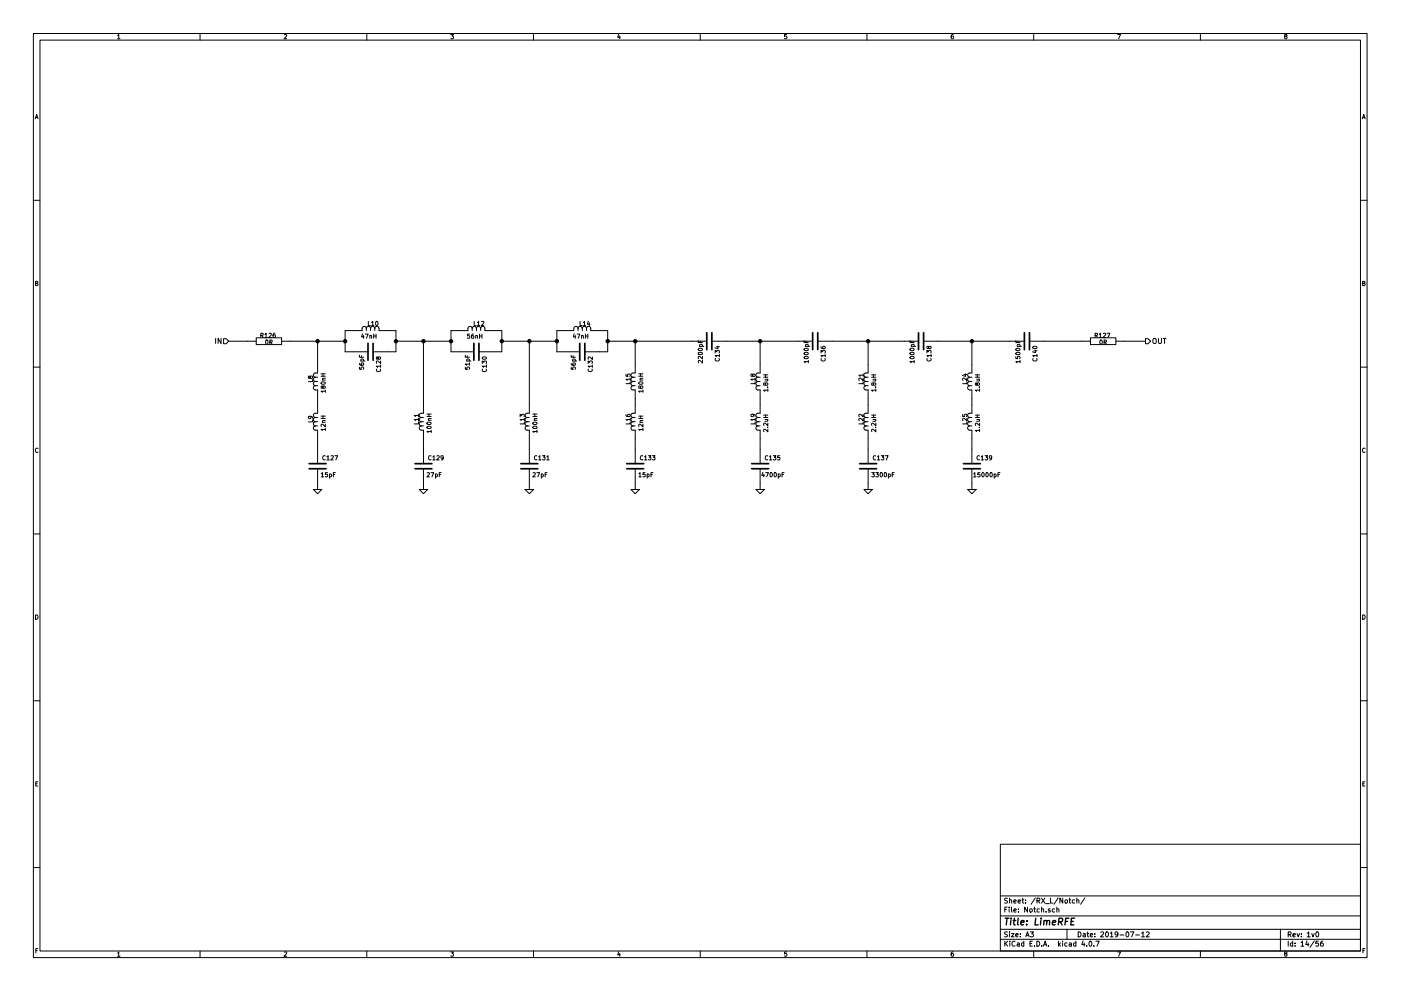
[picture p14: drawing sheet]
<svg xmlns="http://www.w3.org/2000/svg" width="420mm" height="297mm" viewBox="0 0 420 297" stroke-linecap="round" stroke-linejoin="round" font-family="sans-serif">
<g fill="none" stroke="#000" stroke-width=".3">
<path d="M10 10h400v277h-400zM12 12h396v273.1h-396zM35.3 10.7l.3-.4v1.3M35.3 11.6h.7M60 10v2M85.2 10.4l.5-.1 .3 .4-.8 .9h.8M110 10v2M135.2 10.3h.8l-.4 .5 .4 .3-.1 .4h-.7M160 10v2M185.5 10.2l-.3 1h.8M185.9 10.8v.8M210 10v2"/>
<path d="M235.9 10.3h-.6v.6h.6l.1 .5-.3 .2-.4-.1M260 10v2M285.9 10.3l-.6 .3-.1 .8 .3 .2 .4-.1v-.6l-.4-.1-.3 .3M310 10v2M335.2 10.3h.8l-.5 1.3M360 10v2M385.5 10.9l-.3-.3 .3-.3 .4 .1v.4a.5 .5 0 0 0-.5 .2 .5 .5 0 0 0 0 .5l.3 .1 .3-.2-.3-.5M10.6 35.6l.4-1.3 .4 1.3M10.7 35.2h.6M408.6 35.6l.4-1.3 .4 1.3M408.7 35.2h.6M10 60h2"/>
<path d="M408 60h2M10.7 84.9l.5-.1 .1-.4-.6-.1v1.3h.5l.2-.4-.3-.3M80.7 100l.5-.1 .2 .3-.8 1h.8M82.5 99.9l-.6 .3v.7l.2 .3 .4-.2v-.6h-.4l-.2 .2M109.9 98.5l-.2-.5-.6-.2-.5 .4v.9h-5.1v6.3h6.9M109.9 98.5l.1-.5 .4-.2 .5 .2 .2 .5M109.9 98.5v.6M110.5 96.3v1.3h.6M111.1 98.5l.2-.5 .4-.2 .5 .2 .2 .5M111.1 98.5v.6M111.4 96.7l.4-.4v1.3M111.4 97.6h.7"/>
<path d="M112.4 98.5l.2-.5 .5-.2 .5 .4 .1 .9h5v6.3h-6.8M112.4 98.5v.6M112.8 96.4l.1-.1a.61 .61 0 0 1 .5 .7 .61 .61 0 0 1-.6 .5zM141.6 98.5l-.2-.5-.5-.2-.5 .4-.1 .9h-5v6.3h6.8M141.6 98.5l.2-.5 .3-.2 .6 .2 .2 .5M141.6 98.5v.6M142.2 96.3v1.3h.6M142.9 98.5l.2-.5 .3-.2 .6 .2 .1 .5M142.9 98.5v.6M143.2 96.7l.3-.4v1.3M143.2 97.6h.7M144.1 98.5l.2-.5 .6-.2 .5 .4v.9h5.1v6.3h-6.9"/>
<path d="M144.1 98.5v.6M144.4 96.4l.5-.1 .2 .4-.8 .9h.8M173.4 98.5l-.2-.5-.6-.2-.5 .4v.9h-5.1v6.3h6.9M173.4 98.5l.1-.5 .4-.2 .5 .2 .2 .5M173.4 98.5v.6M174 96.3v1.3h.6M174.6 98.5l.2-.5 .4-.2 .5 .2 .2 .5M174.6 98.5v.6M174.9 96.7l.4-.4v1.3M174.9 97.6h.7M175.9 98.5l.2-.5 .5-.2 .5 .4 .1 .9h5v6.3h-6.8M175.9 98.5v.6"/>
<path d="M176.4 96.3l-.3 .9h.8M176.7 96.7v.9M330.9 100l.4-.1 .3 .3-.8 1h.8M332 99.9h.8l-.5 1.3M408.7 84.9l.5-.1 .1-.4-.6-.1v1.3h.5l.2-.4-.3-.3M10 110h2M64.7 101.4v1.6M66.3 101.4v1.6l-.9-1.6v1.6M67.1 101.5h.7l.8 .8-.8 .7h-.7zM68.6 102.3h8.2M76.8 101.3h7.7v2h-7.7zM78.2 100.5h.6l.1-.5-.7-.1v1.3"/>
<path d="M78.5 100.5l.4 .7M79.5 100.2l.3-.3v1.3M79.5 101.2h.7M79.8 102l.1-.1a.61 .61 0 0 1 .5 .7 .61 .61 0 0 1-.6 .5zM80.9 102.6l.6-.1 .1-.5-.7-.1v1.3M81.2 102.6l.4 .6M84.5 102.3h19M93 112.9l.6-.1v.6a.52 .52 0 0 1-.5-.1 .52 .52 0 0 1-.2-.5h-.3l-.1 .4 .2 .2 .3-.2M93.8 113.8v.6h-1.3M94.6 115.6l-.6 .4v.5l.4 .4h.8v7h-.9l-.3 .5 .2 .6 .4 .1M94.6 114.3l-.4 .2-.2 .4 .2 .5 .4 .2M94.6 113.1l-.4 .1-.2 .4 .2 .6 .4 .1"/>
<path d="M94.6 115.6h.6M94.6 114.3h.6M94.6 113.1h.6M95.2 102.3v9.5h-.9l-.3 .5 .2 .6 .4 .2M96.3 112.8h1.3M96.3 112.1h1.3M96.3 114.6a.76 .76 0 0 1 1.3 .3 .66 .66 0 0 1-.7 .3 .66 .66 0 0 1-.6-.6zM96.7 113.9h.9M96.8 115.9l.6-.2v.6a.52 .52 0 0 1-.5 0 .52 .52 0 0 1-.2-.6h-.3l-.1 .5 .2 .2 .3-.2M96.9 112.1v.7M97.6 117.3h-1.3l.3 .3M97.6 113.4h-.8v.5"/>
<path d="M97.6 116.9v.7M107.8 110v.7h.6v-.7h.5v.7M107.8 108.9l.3 .5 .7 .1 .3-.2-.2-.5-.6 .1v.4l.2 .2M107.8 106.5v.6h1.3M108.2 108.2h1.3M108.3 108.2l-.1-.3 .3-.3 .5 .1v.5M108.4 106.6v.5M108.7 100.1l-.3 .9h.8M109 100.5v.9M109.6 100.1h.8l-.5 1.3M110.9 100.7l.5-.1 .1 .8M110.9 100.5v.9"/>
<path d="M112.1 100.1v1.3M112.1 100.7h.7M112.8 100.1v1.3M113 110.6a.56 .56 0 0 0 .5 .8 .56 .56 0 0 0 .5-.8M113.4 107.2l.6-.2v.6a.52 .52 0 0 1-.6 0 .52 .52 0 0 1-.1-.6h-.3l-.1 .5 .2 .2 .3-.2M114.1 109.8h-1.2l.3 .3M114.1 108.2v.8l-.9-.8-.3 .2 .1 .5M114.1 109.4v.7M118.7 102.3h16.6M127 102.3v21.6h-.9l-.4 .5 .2 .6 .5 .1M139.5 110v.7h.6v-.7h.6v.7M139.5 106.5v.6h1.3"/>
<path d="M140 108.2h1.2M140 108.2v-.3l.2-.3 .5 .1v.5M140.1 106.6v.5M140.8 109.1h-1.3l.4 .4M140.8 108.8v.7M140.8 100.1h-.6v.6h.6v.6h-.6M142 100.1l-.5 .3-.1 .8 .2 .2 .5-.1-.1-.6-.4-.1-.2 .2M142.7 100.7l.5-.1v.8M142.7 100.5v.9M143.8 100.7h.7M143.8 100.1v1.3M144.5 100.1v1.3"/>
<path d="M144.6 109v-.8l.5 .4 .1-.4h.6v.8M144.7 107.1a.76 .76 0 0 1 1.2 .3 .66 .66 0 0 1-.7 .3 .66 .66 0 0 1-.5-.6zM144.7 110.6a.56 .56 0 0 0 .5 .8 .56 .56 0 0 0 .6-.8M145.9 109.8h-1.3l.4 .3M145.9 109.4v.7M150.5 102.3h16.5M158.7 102.3v21.6h-.9l-.3 .5 .2 .6 .4 .1M171.3 110v.7h.6v-.7h.5v.7M171.3 108.9l.3 .5 .7 .1 .3-.2-.2-.5-.6 .1v.4l.2 .2M171.3 106.5v.6h1.3M171.7 108.2h1.3M171.8 108.2l-.1-.3 .3-.3 .5 .1v.5"/>
<path d="M171.9 106.6v.5M172.2 100.1l-.3 .9h.8M172.5 100.5v.9M173.1 100.1h.8l-.5 1.3M174.4 100.7l.5-.1 .1 .8M174.4 100.5v.9M175.6 100.7h.7M175.6 100.1v1.3M176.3 100.1v1.3M176.4 109v-.8l.5 .4 .1-.4h.5v.8M176.5 110.6a.56 .56 0 0 0 .5 .8 .56 .56 0 0 0 .5-.8M177.6 109.8h-1.2l.3 .3"/>
<path d="M177.6 107v.8l-.9-.8-.3 .2 .1 .5M177.6 109.4v.7M182.2 102.3h29.8M187.7 112.2v.6h.6v-.6h.6v.6M189 114.4v.6h-1.3M189 113.7h-1.3l.4 .3M189 113.3v.7M189.9 115.6l-.5 .2-.2 .3 .4 .7 .9 .1v7h-.9l-.4 .5 .2 .6 .5 .1M189.9 114.3l-.5 .2-.2 .4 .2 .5 .5 .2M189.9 113.1l-.5 .1-.2 .4 .2 .6 .5 .1M189.9 115.6h.6M189.9 114.3h.6"/>
<path d="M189.9 113.1h.6M190.5 102.3v9.5h-.9l-.4 .5 .2 .6 .5 .2M191.5 112.8h1.3M191.5 112.1h1.3M191.6 114.6a.76 .76 0 0 1 1.2 .3 .66 .66 0 0 1-.7 .3 .66 .66 0 0 1-.5-.6zM191.9 113.9h.9M192.1 115.9l.6-.2v.6a.52 .52 0 0 1-.6 0 .52 .52 0 0 1-.2-.6h-.3l-.1 .5 .3 .2 .3-.2M192.1 112.1v.7M192.8 117.3h-1.3l.4 .3M192.8 113.4h-.8l.1 .5M192.8 116.9v.7M209.4 102.1v.6h1.3"/>
<path d="M209.4 105.8a.76 .76 0 0 1 1.3 .2 .66 .66 0 0 1-.7 .3 .66 .66 0 0 1-.6-.5zM209.4 104.6a.76 .76 0 0 1 1.3 .2 .66 .66 0 0 1-.7 .3 .66 .66 0 0 1-.6-.5zM209.8 103.8h1.3M209.9 103.8l-.1-.3 .3-.3 .5 .1v.5M210 102.2v.5M210.7 108v.8l-.9-.8-.4 .3 .1 .4M210.7 106.8v.8l-.9-.8-.4 .2 .1 .5M213.5 102.3h30.2M214.5 105.8v-.8l.5 .4 .1-.3h.5v.7M214.6 107.5a.56 .56 0 0 0 .5 .7 .56 .56 0 0 0 .5-.7M214.9 103.9h.8M215.3 103.7v.8l-.9-.3"/>
<path d="M215.7 106.6h-1.2l.3 .3M215.7 106.2v.7M225.7 112.3l.6-.1v.6a.52 .52 0 0 1-.5-.1 .52 .52 0 0 1-.2-.5h-.3l-.1 .4 .2 .2 .3-.2M226.5 114.4v.6h-1.3M226.5 113.7h-1.3l.4 .3M226.5 113.3v.7M227.3 115.6l-.6 .4v.5l.4 .4h.9v7h-.9l-.4 .5 .2 .6 .4 .1M227.3 114.3l-.4 .2-.2 .4 .2 .5 .4 .2M227.3 113.1l-.4 .1-.2 .4 .2 .6 .4 .1M227.3 115.6h.7M227.3 114.3h.7M227.3 113.1h.7"/>
<path d="M228 102.3v9.5h-.9l-.4 .5 .2 .6 .4 .2M229 113.1h1.3M229 112.4h1.3M229.4 113.7h.9M229.5 115l.6-.2v.6a.52 .52 0 0 1-.5 0 .52 .52 0 0 1-.2-.6h-.3l-.1 .5 .2 .2 .3-.2M229.6 112.4v.7M230.1 116h.2M230.1 113.7l.1 .5h-.8M230.3 117h-1.3l.4 .3M230.3 116.6v.7M241.1 102.1v.6h1.3M241.2 107a.76 .76 0 0 1 1.2 .3 .66 .66 0 0 1-.7 .3 .66 .66 0 0 1-.5-.6z"/>
<path d="M241.2 105.7a.69 .69 0 0 1 1.2 .3 .66 .66 0 0 1-.7 .3 .66 .66 0 0 1-.5-.5zM241.2 104.5a.69 .69 0 0 1 1.2 .3 .66 .66 0 0 1-.7 .3 .66 .66 0 0 1-.5-.5zM241.6 103.8h1.2M241.6 103.8v-.3l.2-.3 .5 .1v.5M241.7 102.2v.5M242.4 108.4h-1.3l.4 .3M242.4 108v.7M245.2 102.3h30.3M246.2 105.8v-.8l.5 .4 .1-.3h.6v.7M246.2 103.9l.3 .6h.7l.3-.2-.1-.5-.6 .1-.1 .4 .2 .2M246.3 107.5a.56 .56 0 0 0 .5 .7 .56 .56 0 0 0 .6-.7M247.5 106.6h-1.3l.4 .3"/>
<path d="M247.5 106.2v.7M258.9 114.4v.6h-1.3M258.9 113.3v.8l-1-.8-.3 .2 .1 .5M258.9 112.5h-1.3l.3 .3M258.9 112.1v.7M259.7 115.6l-.4 .2-.2 .3 .3 .7 .9 .1v7h-.9l-.3 .5 .2 .6 .4 .1M259.7 114.3l-.4 .2-.2 .4 .2 .5 .4 .2M259.7 113.1l-.4 .1-.2 .4 .2 .6 .4 .1M259.7 115.6h.6M259.7 114.3h.6M259.7 113.1h.6M260.3 102.3v9.5h-.9l-.3 .5 .2 .6 .4 .2"/>
<path d="M261.4 113.1h1.3M261.4 112.4h1.3M261.8 113.7h.9M261.9 115l.6-.2v.6a.52 .52 0 0 1-.5 0 .52 .52 0 0 1-.2-.6h-.3l-.1 .5 .2 .2 .3-.2M262 112.4v.7M262.5 116h.2M262.5 113.7l.1 .5h-.8M262.7 117h-1.3l.3 .3M262.7 116.6v.7M272.9 102.1v.6h1.3M272.9 107a.76 .76 0 0 1 1.3 .3 .66 .66 0 0 1-.7 .3 .66 .66 0 0 1-.6-.6zM272.9 105.8a.76 .76 0 0 1 1.3 .2 .66 .66 0 0 1-.7 .3 .66 .66 0 0 1-.6-.5z"/>
<path d="M272.9 104.6a.76 .76 0 0 1 1.3 .2 .66 .66 0 0 1-.7 .3 .66 .66 0 0 1-.6-.5zM273.3 103.8h1.3M273.4 103.8l-.1-.3 .3-.3 .5 .1v.5M273.5 102.2v.5M274.2 108.4h-1.3l.4 .3M274.2 108v.7M277 102.3h30.2M278 105.8v-.8l.5 .4 .1-.3h.5v.7M278.1 107.5a.56 .56 0 0 0 .5 .7 .56 .56 0 0 0 .5-.7M278.5 104l.6-.2v.7a.52 .52 0 0 1-.6-.1 .52 .52 0 0 1-.1-.6h-.3l-.1 .5 .2 .2 .3-.2M279.2 106.6h-1.2l.3 .3M279.2 106.2v.7"/>
<path d="M289.1 112.2h.9M289.5 112.1v.7l-.9-.3M290 114.4v.6h-1.3M290 113.3v.8l-.9-.8-.4 .2 .1 .5M290.8 115.6l-.4 .2-.2 .3 .4 .7 .9 .1v7h-.9l-.4 .5 .2 .6 .4 .1M290.8 114.3l-.4 .2-.2 .4 .2 .5 .4 .2M290.8 113.1l-.4 .1-.2 .4 .2 .6 .4 .1M290.8 115.6h.7M290.8 114.3h.7M290.8 113.1h.7M291.5 102.3v9.5h-.9l-.4 .5 .2 .6 .4 .2M292.5 113.1h1.3"/>
<path d="M292.5 112.4h1.3M292.9 113.7h.9M293 115l.6-.2v.6a.52 .52 0 0 1-.5 0 .52 .52 0 0 1-.2-.6h-.3l-.1 .5 .2 .2 .3-.2M293.1 112.4v.7M293.6 116h.2M293.6 113.7l.1 .5h-.8M293.8 117h-1.3l.4 .3M293.8 116.6v.7M304.6 106.9v.6h.6v-.6h.6v.6M304.6 102.1v.6h1.3M304.7 105.8a.76 .76 0 0 1 1.2 .2 .66 .66 0 0 1-.7 .3 .66 .66 0 0 1-.5-.5zM304.7 104.6a.76 .76 0 0 1 1.2 .2 .66 .66 0 0 1-.7 .3 .66 .66 0 0 1-.5-.5z"/>
<path d="M305.1 103.8h1.2M305.1 103.8v-.3l.2-.3 .5 .1v.5M305.2 102.2v.5M305.9 108.4h-1.3l.4 .3M305.9 108v.7M308.7 102.3h18.3M309.8 104a.76 .76 0 0 1 1.2 .2 .66 .66 0 0 1-.7 .3 .66 .66 0 0 1-.5-.5zM309.8 107.5a.56 .56 0 0 0 .5 .7 .56 .56 0 0 0 .6-.7M310.1 105.1h.9M310.6 105v.7l-.9-.3M311 106.6h-1.3l.4 .3M311 106.2v.7"/>
<path d="M327 101.3h7.6v2h-7.6zM328.4 100.5h.6l.1-.5-.7-.1v1.3M328.7 100.5l.4 .7M329.6 100.2l.4-.3v1.3M329.6 101.2h.8M329.9 102l.2-.1a.61 .61 0 0 1 .5 .7 .61 .61 0 0 1-.6 .5zM331.1 102.6l.6-.1 .1-.5-.7-.1v1.3M331.4 102.6l.4 .6M334.6 102.3h8.9M343.5 101.5h.8l.8 .8-.8 .7h-.8zM345.8 101.7l.3-.3 .6 .3-.1 1.2-.8-.1zM347.4 101.4v1.3l.3 .3 .6-.3v-1.3"/>
<path d="M348.8 101.4h.9M349.2 101.4v1.6M408 110h2M11.4 134.4a.58 .58 0 0 0-.8 .6 .58 .58 0 0 0 .8 .5M93 124.8l.3 .2-.1 .4h-.6l-.1-.4 .2-.2h.7l.4 .6M93.8 125.8v.7h-1.3M94.6 127.7l-.4 .1-.2 .6 .4 .5h.8v10.1M94.6 126.4l-.4 .2-.2 .3 .2 .6 .4 .2M94.6 125.1l-.4 .2-.2 .4 .2 .5 .4 .2M94.6 127.7h.6M94.6 126.4h.6M94.6 125.1h.6"/>
<path d="M96.3 125.4h1.3M96.3 124.7h1.3M96.7 126.6h.9M96.9 124.7v.7M97.5 136.7a.56 .56 0 0 0-.7 .5 .56 .56 0 0 0 .7 .5M97.6 128.7h-1.3l.3 .4M97.6 127.1v.8l-1-.8-.3 .3 .1 .4M97.6 126l-.8 .1v.5M97.6 128.4v.7M98 136.9l.4-.3v1.3M98 137.9h.8M99.3 136.7l.4-.1 .3 .3-.8 1h.8"/>
<path d="M100.4 136.6h.8l-.5 1.3M125.5 126.5v.6h-1.3M125.5 125.7h-1.3l.4 .4M125.5 124.5h-1.3l.4 .4M125.5 124.2v.7M125.5 125.4v.7M126.4 127.7l-.5 .1-.2 .6 .4 .5h.9v10.1M126.4 126.4l-.5 .2-.2 .3 .2 .6 .5 .2M126.4 125.1l-.5 .2-.2 .4 .2 .5 .5 .2M126.4 127.7h.6M126.4 126.4h.6M126.4 125.1h.6"/>
<path d="M128 124.8h1.3M128 124.1h1.3M128.1 127.9a.76 .76 0 0 1 1.2 .3 .66 .66 0 0 1-.7 .3 .66 .66 0 0 1-.5-.6zM128.1 126.7a.76 .76 0 0 1 1.2 .3 .66 .66 0 0 1-.7 .3 .66 .66 0 0 1-.5-.6zM128.4 126h.9M128.6 124.1v.7M129.3 136.7a.56 .56 0 0 0-.8 .5 .56 .56 0 0 0 .8 .5M129.3 129.3h-1.3l.4 .4M129.3 125.4l-.8 .1 .1 .5M129.3 129v.7M129.8 136.9l.3-.3v1.3M129.8 137.9h.7"/>
<path d="M131 136.7l.5-.1 .2 .3-.8 1h.8M132.9 137.1l-.2 .3-.4-.1v-.6l.4-.1 .2 .2v.8l-.6 .3M156 125v-.8l.5 .4 .1-.4h.5v.8M157.3 126.5v.6h-1.3M157.3 125.7h-1.3l.3 .4M157.3 125.4v.7M158.1 127.7l-.4 .1-.2 .6 .4 .5h.8v10.1M158.1 126.4l-.4 .2-.2 .3 .2 .6 .4 .2M158.1 125.1l-.4 .2-.2 .4 .2 .5 .4 .2M158.1 127.7h.6M158.1 126.4h.6M158.1 125.1h.6"/>
<path d="M159.8 124.8h1.3M159.8 124.1h1.3M159.8 127.9a.76 .76 0 0 1 1.3 .3 .66 .66 0 0 1-.7 .3 .66 .66 0 0 1-.6-.6zM159.8 126.7a.76 .76 0 0 1 1.3 .3 .66 .66 0 0 1-.7 .3 .66 .66 0 0 1-.6-.6zM160.2 126h.9M160.4 124.1v.7M161 136.7a.56 .56 0 0 0-.7 .5 .56 .56 0 0 0 .7 .5M161.1 129.3h-1.3l.3 .4M161.1 125.4l-.8 .1v.5M161.1 129v.7M161.5 136.9l.4-.3v1.3M161.5 137.9h.8"/>
<path d="M162.7 136.6h.8l-.5 .5 .4 .1v.5h-.7M164 136.9l.3-.3v1.3M164 137.9h.7M187.7 124.3l.3 .5 .7 .1 .3-.3-.1-.4-.6 .1-.1 .3 .2 .3M189 126.5v.6h-1.3M189 125.7h-1.3l.4 .4M189 125.4v.7M189.9 127.7l-.5 .1-.2 .6 .4 .5h.9v10.1M189.9 126.4l-.5 .2-.2 .3 .2 .6 .5 .2M189.9 125.1l-.5 .2-.2 .4 .2 .5 .5 .2M189.9 127.7h.6M189.9 126.4h.6"/>
<path d="M189.9 125.1h.6M191.5 125.4h1.3M191.5 124.7h1.3M191.9 126.6h.9M192.1 124.7v.7M192.8 136.7a.56 .56 0 0 0-.8 .5 .56 .56 0 0 0 .8 .5M192.8 128.7h-1.3l.4 .4M192.8 127.1v.8l-.9-.8-.4 .3 .1 .4M192.8 126l-.8 .1 .1 .5M192.8 128.4v.7M193.3 136.9l.3-.3v1.3M193.3 137.9h.7"/>
<path d="M194.4 136.6h.8l-.4 .5 .4 .1v.5h-.8M195.7 136.6h.7l-.4 .5 .4 .1v.5h-.7M225.7 124.2l.3 .2-.1 .4h-.6l-.1-.4 .2-.2h.8l.3 .6M226.5 126.5v.6h-1.3M226.5 125.7h-1.3l.4 .4M226.5 125.4v.7M227.3 127.7l-.4 .1-.2 .6 .4 .5h.9v10.1M227.3 126.4l-.4 .2-.2 .3 .2 .6 .4 .2M227.3 125.1l-.4 .2-.2 .4 .2 .5 .4 .2M227.3 127.7h.7M227.3 126.4h.7M227.3 125.1h.7"/>
<path d="M229 125.1h1.3M229 124.4h1.3M229.4 125.7h.9M229.6 124.4v.7M230.1 128.1h.2M230.1 125.7l.1 .5-.8 .1M230.3 136.7a.56 .56 0 0 0-.8 .5 .56 .56 0 0 0 .8 .5M230.3 128.7v.7l-.9-.7-.4 .2 .1 .5M230.3 126.8v.8l-.9-.8-.4 .3 .1 .4M230.8 136.9l.3-.3v1.3M230.8 137.9h.7M231.9 136.6h.8l-.4 .5 .3 .1v.5h-.7"/>
<path d="M233.9 136.6h-.7v.6h.7v.5h-.7M258.9 126.5v.6h-1.3M258.9 125.4v.8l-1-.8-.3 .2 .1 .5M258.9 124.2v.8l-1-.8-.3 .2 .1 .5M259.7 127.7l-.4 .1-.2 .6 .4 .5h.8v10.1M259.7 126.4l-.4 .2-.2 .3 .2 .6 .4 .2M259.7 125.1l-.4 .2-.2 .4 .2 .5 .4 .2M259.7 127.7h.6M259.7 126.4h.6M259.7 125.1h.6M261.4 125.1h1.3M261.4 124.4h1.3"/>
<path d="M261.8 125.7h.9M262 124.4v.7M262.5 128.1h.2M262.5 125.7l.1 .5-.8 .1M262.6 136.7a.56 .56 0 0 0-.7 .5 .56 .56 0 0 0 .7 .5M262.7 128.7v.7l-1-.7-.3 .2 .1 .5M262.7 126.8v.8l-1-.8-.3 .3 .1 .4M263.1 136.9l.4-.3v1.3M263.1 137.9h.8M264.3 136.6h.8l-.5 .5 .4 .1v.5h-.7M265.5 136.6h.8l-.5 1.3M288.7 124.2v.6l.6 .1v-.7h.5v.7"/>
<path d="M290 126.5v.6h-1.3M290 125.4v.8l-.9-.8-.4 .2 .1 .5M290.8 127.7l-.4 .1-.2 .6 .4 .5h.9v10.1M290.8 126.4l-.4 .2-.2 .3 .2 .6 .4 .2M290.8 125.1l-.4 .2-.2 .4 .2 .5 .4 .2M290.8 127.7h.7M290.8 126.4h.7M290.8 125.1h.7M292.5 125.1h1.3M292.5 124.4h1.3M292.9 125.7h.9M293.1 124.4v.7"/>
<path d="M293.6 128.1h.2M293.6 125.7l.1 .5-.8 .1M293.8 136.7a.56 .56 0 0 0-.8 .5 .56 .56 0 0 0 .8 .5M293.8 129h-1.3l.4 .4M293.8 126.8v.8l-.9-.8-.4 .3 .1 .4M293.8 128.7v.7M294.3 136.9l.3-.3v1.3M294.3 137.9h.7M295.4 136.6h.8l-.4 .5 .3 .1v.5h-.7M297.4 137.1l-.2 .3-.4-.1-.1-.6 .5-.1 .2 .2v.8l-.6 .3M409.4 134.4a.58 .58 0 0 0-.8 .6 .58 .58 0 0 0 .8 .5M94 146.7h2.5l-1.3 1.3z"/>
<path d="M95.2 140.5v6.2M96.3 142l.4-.3v1.2M96.3 142.9h.8M98.2 141.7h-.6v.6h.6v.5h-.6M98.8 142.1h.4l.2 .2-.1 .6h-.5M98.8 142.1v1.2M100 142.3h.4M100.6 141.7h-.6v1.2M125.7 146.7h2.6l-1.3 1.3zM127 140.5v6.2M128.1 141.8l.5-.1 .2 .3-.8 .9h.8M129.2 141.7h.9l-.6 1.2"/>
<path d="M130.6 142.1h.3l.3 .2-.1 .6h-.5M130.6 142.1v1.2M131.7 142.3h.5M132.3 141.7h-.6v1.2M157.5 146.7h2.5l-1.3 1.3zM158.7 140.5v6.2M159.8 141.8l.5-.1 .3 .3-.8 .9h.8M161 141.7h.8l-.5 1.2M162.3 142.1h.4l.2 .2-.1 .6h-.5M162.3 142.1v1.2M163.5 142.3h.4M164.1 141.7h-.6v1.2"/>
<path d="M189.2 146.7h2.6l-1.3 1.3zM190.5 140.5v6.2M191.6 142l.3-.3v1.2M191.6 142.9h.7M193.5 141.7h-.6l-.1 .6h.7v.5h-.7M194.1 142.1h.3l.3 .2-.1 .6h-.5M194.1 142.1v1.2M195.2 142.3h.5M195.8 141.7h-.6v1.2M226.7 146.7h2.5l-1.2 1.3zM228 140.5v6.2M228.8 141.6l-.3 .9h.7"/>
<path d="M229.1 142.1v.8M229.6 141.7h.9l-.6 1.2M231 141.8l.2-.1a.61 .61 0 0 1 .5 .6 .61 .61 0 0 1-.6 .6zM232.2 141.8l.2-.1a.61 .61 0 0 1 .5 .6 .61 .61 0 0 1-.6 .6zM233.4 142.1h.4l.2 .2-.1 .6h-.5M233.4 142.1v1.2M234.5 142.3h.5M235.2 141.7h-.7v1.2M259.1 146.7h2.5l-1.3 1.3zM260.3 140.5v6.2M261.4 141.7h.8l-.4 .4 .4 .2v.5h-.8M262.6 141.7h.8l-.4 .4 .4 .2v.5h-.8"/>
<path d="M264 141.8l.2-.1a.61 .61 0 0 1 .5 .6 .61 .61 0 0 1-.6 .6zM265.3 141.8l.1-.1a.61 .61 0 0 1 .5 .6 .61 .61 0 0 1-.6 .6zM266.4 142.1h.4l.2 .2-.1 .6h-.5M266.4 142.1v1.2M267.6 142.3h.4M268.2 141.7h-.6v1.2M290.2 146.7h2.5l-1.2 1.3zM291.5 140.5v6.2M292 142l.4-.3v1.2M292 142.9h.7M293.9 141.7h-.6l-.1 .6h.7v.5h-.7M294.5 141.8l.2-.1a.61 .61 0 0 1 .5 .6 .61 .61 0 0 1-.6 .6z"/>
<path d="M295.8 141.8l.1-.1a.61 .61 0 0 1 .5 .6 .61 .61 0 0 1-.6 .6zM297 141.8l.2-.1a.61 .61 0 0 1 .4 .6 .61 .61 0 0 1-.5 .6zM298.1 142.1h.4l.3 .2-.2 .6h-.5M298.1 142.1v1.2M299.3 142.3h.4M299.9 141.7h-.6v1.2M10 160h2M408 160h2M10.7 184.3a.65 .65 0 0 1 .7 .7 .65 .65 0 0 1-.7 .6zM408.7 184.3a.65 .65 0 0 1 .7 .7 .65 .65 0 0 1-.7 .6zM10 210h2M408 210h2"/>
<path d="M10.7 234.9h.5M11.3 234.3h-.6v1.3h.6M408.7 234.9h.4M409.3 234.3h-.6v1.3h.6M300 253h108v32.1h-108zM10 260h2M300 278.5h108M300 274.5h108M300 268.5h108M301.3 272.6h.6M302.1 271.9h-.8v1.5M302.1 279.4l-.8 .1a.64 .64 0 0 0 .8 .7l-.1 .5h-.7"/>
<path d="M302.1 269.3l-.8 .1a.64 .64 0 0 0 .8 .7l-.1 .5h-.7M302.6 271.9v.1M302.6 272.4v1M302.8 279.3v.2M302.8 269.8h.6v.9M302.8 269.2v1.5M302.8 279.8v1M303.3 279.8h.8l-.8 1h.8M303.4 271.9v1.3l.2 .2M304 270.2l.7-.1v-.3l-.4-.1-.3 .2 .1 .7h.6M304.1 272.9l.7-.1-.1-.3-.4-.1-.2 .2v.7h.6M305.3 270.2l.7-.1v-.3l-.4-.1-.3 .2 .1 .7h.6"/>
<path d="M305.4 273.3v.1M305.4 272.5v.1M306 279.9v.1M306.5 269.7h.6M306.7 269.2v1.3l.4 .2M307.6 270.6v.1M307.6 269.8v.1M308.2 271.9v1.5l-.9-1.5v1.5M308.9 272.5h.6l-.1 .8h-.5zM309 279.3h.9l-.5 .6 .5 .1v.7h-.9M310 272.4h.6M310.2 271.9v1.3l.4 .2"/>
<path d="M310.5 269.1l-1.3 2M311 270l.7-.1 .1-.5-.8-.2v1.5M311.4 270l.5 .7M311.7 272.5l-.4-.1-.3 .3 .1 .6h.6M312.3 269.2l1.1 1.5M312.4 272.5h.6v.9M312.4 271.9v1.5M313.4 269.2l-1.1 1.5M313.6 270.9h1.1M313.7 273.3v.1M314.9 272.5l-.3-.1-.2 .2v.2l.5 .2v.3h-.5M315.1 269.2v1.5h.7"/>
<path d="M316.3 272.5l-.5-.1-.2 .3v.6h.7M316.9 272.5h.6l.1 .9M316.9 271.9v1.5M317.3 269.1l-1.2 2M318.7 269.2v1.5l-.8-1.5v1.5M319.4 269.8h.7l-.1 .8h-.6zM320 278.5v3M320.6 269.7h.5M320.8 269.2v1.3l.3 .2M322.3 269.8l-.5-.1-.2 .3v.6h.7M322.9 269.8h.6l.1 .9M322.9 269.2v1.5"/>
<path d="M323.3 279.3a.76 .76 0 0 1 .9 .8 .76 .76 0 0 1-.9 .7zM324.8 279.9h.6l.1 .9M325.3 269.1l-1.2 2M326 279.8h.5M326.2 279.3v1.3l.3 .2M328.3 279.9v.1M330.1 279.5l.6-.2 .3 .4-1 1.1h1M331.7 279.5l.2-.2a.72 .72 0 0 1 .5 .8 .72 .72 0 0 1-.6 .6l-.3-.5zM333 279.7l.4-.4v1.5M335.3 279.9l-.3 .3h-.5v-.7l.5-.2 .3 .3-.2 1.1-.6 .1M337.8 279.5l.2-.2a.72 .72 0 0 1 .6 .8 .72 .72 0 0 1-.7 .6l-.2-.5zM339 279.3h1l-.6 1.5"/>
<path d="M342.4 279.7l.4-.4v1.5M343.8 279.5l.6-.2 .3 .4-1 1.1h1M384 278.5v6.6M389 279.8l.3 1 .4-1M390.3 279.9v.1M392 279.7l.5-.4v1.5M393.4 279.8l.4 1 .3-1M394.8 279.5l.2-.2a.72 .72 0 0 1 .5 .8 .72 .72 0 0 1-.7 .6l-.2-.5zM408 260h2M10.7 284.9h.5M11.4 284.3h-.7v1.3M35.3 285.7l.3-.4v1.3"/>
<path d="M35.3 286.6h.7M60 285.1v1.9M85.2 285.4l.5-.1 .3 .4-.8 .9h.8M110 285.1v1.9M135.2 285.3h.8l-.4 .5 .4 .3-.1 .4h-.7M160 285.1v1.9M185.5 285.3l-.3 .9h.8M185.9 285.8v.8M210 285.1v1.9M235.9 285.3h-.6v.6h.6l.1 .5-.3 .2-.4-.1M260 285.1v1.9M285.9 285.3l-.6 .3-.1 .8 .3 .2 .4-.1v-.6l-.4-.1-.3 .3"/>
<path d="M300 281.5h108M301.3 282.1v1.5M301.5 282.7l.7 .9M302.2 282.1l-.9 .9M302.8 282.1v.2M302.8 282.6v1M304.4 282.3a.67 .67 0 0 0-.9 .6 .67 .67 0 0 0 .9 .6M304.6 280.3l.7-.1v-.3l-.4-.1-.3 .2 .1 .7h.6M305.1 282.7h.5l.1 .9M305.7 283l-.7 .2 .2 .4 .5-.1M306 280.7v.1M307 282.7l-.4-.1-.3 .3 .1 .6h.6"/>
<path d="M307 282.1v1.5M307.6 280.8l.5-1.5 .5 1.5M307.8 280.4h.7M308.9 282.8h.5M309.6 282.1h-.7v1.5h.7M310 285.1v1.9M310.2 283.5v.1M310.9 282.1a.76 .76 0 0 1 .9 .8 .76 .76 0 0 1-.9 .7zM312.4 283.5v.1M313 283.6l.4-1.5 .5 1.5M313.1 283.2h.7M314.5 283.5v.1"/>
<path d="M317.4 282.1v1.5M317.6 283l.4 .6M318 282.6l-.6 .6M318.7 282.1v.2M318.7 282.6v1M320 282.7l-.4-.1-.3 .3 .1 .6h.6M320.7 282.7h.6v.9M321.3 283l-.7 .2 .2 .4 .5-.1M322.7 282.7l-.5-.1-.3 .3 .1 .6h.7M322.7 282.1v1.5M324.8 282l-.4 1.1h1M325.1 282.6v1"/>
<path d="M325.5 280.2l-.7 .3 .2 .3 .5-.1M325.9 283.5v.1M326.7 282.3l.2-.2a.72 .72 0 0 1 .6 .8 .72 .72 0 0 1-.7 .6l-.2-.5zM327 280.3l.7-.1-.1-.3-.4-.1-.2 .2 .1 .7h.5M328.1 283.5v.1M328.3 280.7v.1M328.6 282.1h1l-.6 1.5M333 280.8h.8M335.2 285.3h.8l-.5 1.3M335.9 280.2h1.1M340.6 280.2h1.1M342.4 280.8h.8"/>
<path d="M360 285.1v1.9M385.5 285.9l-.3-.3 .3-.3 .4 .1v.4a.5 .5 0 0 0-.5 .2 .5 .5 0 0 0 0 .5l.3 .1 .3-.2-.3-.5M386.3 280.1l.7-.1 .1-.5-.8-.2v1.5M386.3 282.1v1.5M386.7 280.1l.5 .7M387.7 282.7l-.5-.1-.2 .3v.6h.7M387.7 282.1v1.5M387.8 280.3l.7-.1-.1-.3-.4-.1-.2 .2v.7h.6M388.4 283.5v.1M388.4 282.7v.1M390.2 282.5l.4-.4v1.5M390.2 283.6h.8"/>
<path d="M390.3 280.7v.1M391.9 282l-.3 1.1h.9M392 280.8h.9M392.3 282.6v1M394.2 282l-1.3 2M395.4 282.1h-.7l-.1 .7 .7-.1 .1 .8h-.8M396.7 282.1l-.6 .4-.1 .8 .3 .3 .5-.1-.1-.8h-.4l-.3 .3M408.7 284.9h.5M409.3 284.3h-.6v1.3"/>
</g>
<g fill="none" stroke="#000" stroke-width=".41">
<path d="M301.4 275.2h1.2M302 275.2l-.2 2M303.2 275.9l-.2 1.3M303.3 275.2l-.1 .2M303.9 275.9h.7M304.2 275.2l-.2 1.7 .5 .3M305.4 275.2l-.2 1.7 .2 .3M306.1 276.6l1-.2v-.4l-.6-.1-.3 .3v.9h.7M307.9 277v.2M308.1 276l-.1 .2M310.6 275.2l-.2 2h.9M312.2 275.9l-.2 1.3"/>
<path d="M312.2 275.2v.2M313.1 276.1l.8-.1-.1 1.2M313.1 275.9l-.1 1.3M314 276.2l.3-.3 .5 .1-.1 1.2M315.6 276.6l1-.2v-.4h-.8l-.2 .9 .2 .3 .6-.1M317.5 276.3l.9-.1 .3-.6-.2-.3-.9-.1-.2 2M318 276.3l.5 .9M319.5 276.2h.7M320.5 275.2h-.9l-.2 2M321.2 276.2h.7M322.3 275.2h-1l-.2 2h.9"/>
</g>
<g fill="#000" stroke="#000" stroke-width=".3">
<circle cx="95.3" cy="102.3" r=".51"/>
<circle cx="103.5" cy="102.3" r=".51"/>
<circle cx="118.7" cy="102.3" r=".51"/>
<circle cx="127" cy="102.3" r=".51"/>
<circle cx="135.3" cy="102.3" r=".51"/>
<circle cx="150.5" cy="102.3" r=".51"/>
<circle cx="158.8" cy="102.3" r=".51"/>
<circle cx="167" cy="102.3" r=".51"/>
<circle cx="182.2" cy="102.3" r=".51"/>
<circle cx="190.5" cy="102.3" r=".51"/>
<circle cx="228" cy="102.3" r=".51"/>
<circle cx="260.3" cy="102.3" r=".51"/>
<circle cx="291.5" cy="102.3" r=".51"/>
</g>
<g fill="none" stroke="#000" stroke-width=".51">
<path d="M212 99.7v5.1M213.5 99.7v5.1M243.7 99.7v5.1M245.2 99.7v5.1M275.5 99.7v5.1M277 99.7v5.1M307.2 99.7v5.1M308.7 99.7v5.1M110.4 102.9v5.1M111.9 102.9v5.1M142.1 102.9v5.1M143.6 102.9v5.1"/>
<path d="M173.9 102.9v5.1M175.4 102.9v5.1M92.7 139h5.1M124.5 139h5M156.2 139h5.1M188 139h5M225.4 139h5.1M257.8 139h5.1M288.9 139h5.1M92.7 140.5h5.1M124.5 140.5h5M156.2 140.5h5.1"/>
<path d="M188 140.5h5M225.4 140.5h5.1M257.8 140.5h5.1M288.9 140.5h5.1"/>
</g>
</svg>
